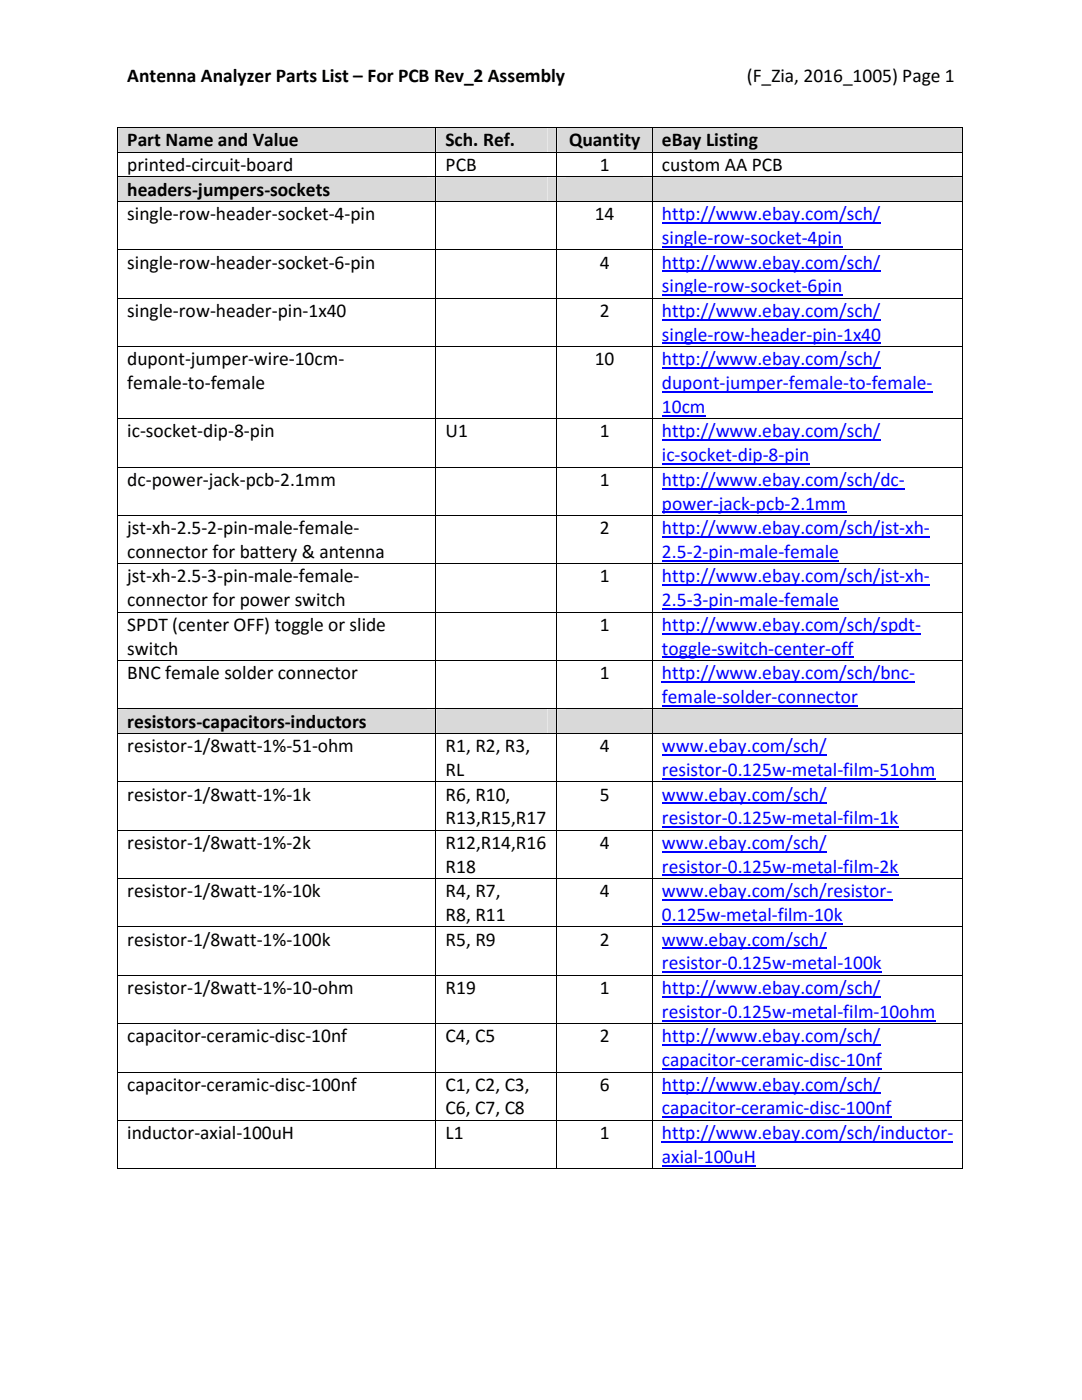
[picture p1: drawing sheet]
<svg xmlns="http://www.w3.org/2000/svg" width="216mm" height="279mm" viewBox="0 0 216 279" stroke-linecap="round" stroke-linejoin="round" font-family="sans-serif">
<defs><g id="words">
<g font-size="3.9">
<text x="25.4" y="16.4">Antenna Analyzer Parts List – For PCB Rev_2 Assembly</text>
<text x="149" y="16.4">(F_Zia, 2016_1005) Page 1</text>
<text x="25.4" y="29.2">Part Name and Value</text>
<text x="88.9" y="29.2">Sch. Ref.</text>
<text x="113.5" y="29.2">Quantity</text>
<text x="132.1" y="29.2">eBay Listing</text>
<text x="25.4" y="34.1">printed-circuit-board</text>
<text x="88.9" y="34.1">PCB</text>
<text x="119.7" y="34.1">1</text>
<text x="132.1" y="34.1">custom AA PCB</text>
<text x="25.4" y="39">headers-jumpers-sockets</text>
<text x="25.4" y="43.9">single-row-header-socket-4-pin</text>
<text x="118.7" y="43.9">14</text>
<text x="25.4" y="53.6">single-row-header-socket-6-pin</text>
<text x="119.7" y="53.6">4</text>
<text x="25.4" y="63.2">single-row-header-pin-1x40</text>
<text x="119.7" y="63.2">2</text>
<text x="25.4" y="72.9">dupont-jumper-wire-10cm-</text>
<text x="25.4" y="77.6">female-to-female</text>
<text x="118.7" y="72.9">10</text>
<text x="25.4" y="87.3">ic-socket-dip-8-pin</text>
<text x="88.9" y="87.3">U1</text>
<text x="119.7" y="87.3">1</text>
<text x="25.4" y="96.9">dc-power-jack-pcb-2.1mm</text>
<text x="119.7" y="96.9">1</text>
<text x="25.4" y="106.6">jst-xh-2.5-2-pin-male-female-</text>
<text x="119.7" y="106.6">2</text>
<text x="25.4" y="111.3">connector for battery &amp; antenna</text>
<text x="25.4" y="116.2">jst-xh-2.5-3-pin-male-female-</text>
<text x="119.7" y="116.2">1</text>
<text x="25.4" y="121">connector for power switch</text>
<text x="25.4" y="125.9">SPDT (center OFF) toggle or slide</text>
<text x="119.7" y="125.9">1</text>
<text x="25.4" y="130.6">switch</text>
<text x="25.4" y="135.6">BNC female solder connector</text>
<text x="119.7" y="135.6">1</text>
<text x="25.4" y="145.2">resistors-capacitors-inductors</text>
<text x="25.4" y="150.1">resistor-1/8watt-1%-51-ohm</text>
<text x="88.9" y="150.1">R1, R2, R3,</text>
<text x="88.9" y="154.9">RL</text>
<text x="119.7" y="150.1">4</text>
<text x="25.4" y="159.8">resistor-1/8watt-1%-1k</text>
<text x="88.9" y="159.8">R6, R10,</text>
<text x="119.7" y="159.8">5</text>
<text x="88.9" y="164.5">R13,R15,R17</text>
<text x="25.4" y="169.4">resistor-1/8watt-1%-2k</text>
<text x="88.9" y="169.4">R12,R14,R16</text>
<text x="119.7" y="169.4">4</text>
<text x="25.4" y="179.1">resistor-1/8watt-1%-10k</text>
<text x="88.9" y="174.2">R18</text>
<text x="88.9" y="179.1">R4, R7,</text>
<text x="119.7" y="179.1">4</text>
<text x="88.9" y="183.8">R8, R11</text>
<text x="25.4" y="188.7">resistor-1/8watt-1%-100k</text>
<text x="88.9" y="188.7">R5, R9</text>
<text x="119.7" y="188.7">2</text>
<text x="25.4" y="198.4">resistor-1/8watt-1%-10-ohm</text>
<text x="88.9" y="198.4">R19</text>
<text x="119.7" y="198.4">1</text>
<text x="25.4" y="208">capacitor-ceramic-disc-10nf</text>
<text x="88.9" y="208">C4, C5</text>
<text x="119.7" y="208">2</text>
<text x="25.4" y="217.7">capacitor-ceramic-disc-100nf</text>
<text x="88.9" y="217.7">C1, C2, C3,</text>
<text x="119.7" y="217.7">6</text>
<text x="25.4" y="227.3">inductor-axial-100uH</text>
<text x="88.9" y="222.4">C6, C7, C8</text>
<text x="88.9" y="227.3">L1</text>
<text x="119.7" y="227.3">1</text>
</g>
<g font-size="3.9" fill="#00f">
<text x="132.1" y="43.9">http://www.ebay.com/sch/</text>
<text x="132.1" y="48.7">single-row-socket-4pin</text>
<text x="132.1" y="53.6">http://www.ebay.com/sch/</text>
<text x="132.1" y="58.3">single-row-socket-6pin</text>
<text x="132.1" y="63.2">http://www.ebay.com/sch/</text>
<text x="132.1" y="68">single-row-header-pin-1x40</text>
<text x="132.1" y="72.9">http://www.ebay.com/sch/</text>
<text x="132.1" y="77.6">dupont-jumper-female-to-female-</text>
<text x="132.1" y="82.4">10cm</text>
<text x="132.1" y="87.3">http://www.ebay.com/sch/</text>
<text x="132.1" y="92">ic-socket-dip-8-pin</text>
<text x="132.1" y="96.9">http://www.ebay.com/sch/dc-</text>
<text x="132.1" y="101.7">power-jack-pcb-2.1mm</text>
<text x="132.1" y="106.6">http://www.ebay.com/sch/jst-xh-</text>
<text x="132.1" y="111.3">2.5-2-pin-male-female</text>
<text x="132.1" y="116.2">http://www.ebay.com/sch/jst-xh-</text>
<text x="132.1" y="121">2.5-3-pin-male-female</text>
<text x="132.1" y="125.9">http://www.ebay.com/sch/spdt-</text>
<text x="132.1" y="130.6">toggle-switch-center-off</text>
<text x="132.1" y="135.6">http://www.ebay.com/sch/bnc-</text>
<text x="132.1" y="140.3">female-solder-connector</text>
<text x="132.1" y="150.1">www.ebay.com/sch/</text>
<text x="132.1" y="154.9">resistor-0.125w-metal-film-51ohm</text>
<text x="132.1" y="159.8">www.ebay.com/sch/</text>
<text x="132.1" y="164.5">resistor-0.125w-metal-film-1k</text>
<text x="132.1" y="169.4">www.ebay.com/sch/</text>
<text x="132.1" y="174.2">resistor-0.125w-metal-film-2k</text>
<text x="132.1" y="179.1">www.ebay.com/sch/resistor-</text>
<text x="132.1" y="183.8">0.125w-metal-film-10k</text>
<text x="132.1" y="188.7">www.ebay.com/sch/</text>
<text x="132.1" y="193.5">resistor-0.125w-metal-100k</text>
<text x="132.1" y="198.4">http://www.ebay.com/sch/</text>
<text x="132.1" y="203.1">resistor-0.125w-metal-film-10ohm</text>
<text x="132.1" y="208">http://www.ebay.com/sch/</text>
<text x="132.1" y="212.8">capacitor-ceramic-disc-10nf</text>
<text x="132.1" y="217.7">http://www.ebay.com/sch/</text>
<text x="132.1" y="222.4">capacitor-ceramic-disc-100nf</text>
<text x="132.1" y="227.3">http://www.ebay.com/sch/inductor-</text>
<text x="132.1" y="232.1">axial-100uH</text>
</g>
</g></defs>
<g fill="#d9d9d9">
<path d="M23.6 25.6h63.3v4.7h-63.3z"/>
<path d="M25.4 25.6h59.7v4.7h-59.7z"/>
<path d="M87.1 25.6h23.9v4.7h-23.9z"/>
<path d="M88.9 25.6h20.3v4.7h-20.3z"/>
<path d="M111.2 25.6h18.9v4.7h-18.9z"/>
<path d="M113 25.6h15.3v4.7h-15.3z"/>
<path d="M130.3 25.6h61.7v4.7h-61.7z"/>
<path d="M132.1 25.6h58.1v4.7h-58.1z"/>
</g>
<path d="M23.4 25.4h.2v.2h-.2zM23.4 30.3h.2v.2h-.2zM86.9 25.4h.2v.2h-.2zM86.9 30.3h.2v.2h-.2zM111 25.4h.2v.2h-.2zM111 30.3h.2v.2h-.2zM130.1 25.4h.2v.2h-.2zM130.1 30.3h.2v.2h-.2zM192 25.4h.2v.2h-.2zM192 30.3h.2v.2h-.2z" fill="#000"/>
<g fill="none" stroke="#000" stroke-width=".2">
<path d="M23.5 25.6v4.7M23.5 30.5v4.7M23.6 25.5h63.3M23.6 30.4h63.3M87 25.6v4.7M87 30.5v4.7M87.1 25.5h23.9M87.1 30.4h23.9M111.1 25.6v4.7M111.1 30.5v4.7M111.2 25.5h18.9M111.2 30.4h18.9"/>
<path d="M130.2 25.6v4.7M130.2 30.5v4.7M130.3 25.5h61.7M130.3 30.4h61.7M192.1 25.6v4.7M192.1 30.5v4.7"/>
</g>
<g fill="#d9d9d9">
<path d="M23.6 35.4h63.3v4.7h-63.3z"/>
<path d="M25.4 35.4h59.7v4.7h-59.7z"/>
<path d="M87.1 35.4h23.9v4.7h-23.9z"/>
<path d="M88.9 35.4h20.3v4.7h-20.3z"/>
<path d="M111.2 35.4h18.9v4.7h-18.9z"/>
<path d="M113 35.4h15.3v4.7h-15.3z"/>
<path d="M130.3 35.4h61.7v4.7h-61.7z"/>
<path d="M132.1 35.4h58.1v4.7h-58.1z"/>
</g>
<g fill="#000">
<path d="M23.4 35.2h.2v.2h-.2zM86.9 35.2h.2v.2h-.2zM111 35.2h.2v.2h-.2zM130.1 35.2h.2v.2h-.2zM192 35.2h.2v.2h-.2zM23.4 40.1h.2v.2h-.2zM23.4 49.8h.2v.2h-.2zM23.4 59.4h.2v.2h-.2zM86.9 40.1h.2v.2h-.2zM86.9 49.8h.2v.2h-.2zM86.9 59.4h.2v.2h-.2zM111 40.1h.2v.2h-.2z"/>
<path d="M111 49.8h.2v.2h-.2zM111 59.4h.2v.2h-.2zM130.1 40.1h.2v.2h-.2zM130.1 49.8h.2v.2h-.2zM130.1 59.4h.2v.2h-.2zM192 40.1h.2v.2h-.2zM192 49.8h.2v.2h-.2zM192 59.4h.2v.2h-.2zM23.4 69.1h.2v.2h-.2zM86.9 69.1h.2v.2h-.2zM111 69.1h.2v.2h-.2zM130.1 69.1h.2v.2h-.2z"/>
<path d="M192 69.1h.2v.2h-.2zM23.4 83.5h.2v.2h-.2zM23.4 93.1h.2v.2h-.2zM86.9 83.5h.2v.2h-.2zM86.9 93.1h.2v.2h-.2zM111 83.5h.2v.2h-.2zM111 93.1h.2v.2h-.2zM130.1 83.5h.2v.2h-.2zM130.1 93.1h.2v.2h-.2zM192 83.5h.2v.2h-.2zM192 93.1h.2v.2h-.2zM23.4 102.8h.2v.2h-.2z"/>
<path d="M23.4 112.4h.2v.2h-.2zM86.9 102.8h.2v.2h-.2zM86.9 112.4h.2v.2h-.2zM111 102.8h.2v.2h-.2zM111 112.4h.2v.2h-.2zM130.1 102.8h.2v.2h-.2zM130.1 112.4h.2v.2h-.2zM192 102.8h.2v.2h-.2zM192 112.4h.2v.2h-.2zM23.4 122.1h.2v.2h-.2zM23.4 131.7h.2v.2h-.2zM86.9 122.1h.2v.2h-.2z"/>
<path d="M86.9 131.7h.2v.2h-.2zM111 122.1h.2v.2h-.2zM111 131.7h.2v.2h-.2zM130.1 122.1h.2v.2h-.2zM130.1 131.7h.2v.2h-.2zM192 122.1h.2v.2h-.2zM192 131.7h.2v.2h-.2z"/>
</g>
<g fill="none" stroke="#000" stroke-width=".2">
<path d="M23.5 35.4v4.7M23.6 35.3h63.3M87 35.4v4.7M87.1 35.3h23.9M111.1 35.4v4.7M111.2 35.3h18.9M130.2 35.4v4.7M130.3 35.3h61.7M192.1 35.4v4.7M23.5 40.3v9.5M23.5 50v9.4M23.5 59.6v9.5"/>
<path d="M23.6 40.2h63.3M23.6 49.9h63.3M23.6 59.5h63.3M87 40.3v9.5M87 50v9.4M87 59.6v9.5M87.1 40.2h23.9M87.1 49.9h23.9M87.1 59.5h23.9M111.1 40.3v9.5M111.1 50v9.4M111.1 59.6v9.5"/>
<path d="M111.2 40.2h18.9M111.2 49.9h18.9M111.2 59.5h18.9M130.2 40.3v9.5M130.2 50v9.4M130.2 59.6v9.5M130.3 40.2h61.7M130.3 49.9h61.7M130.3 59.5h61.7M192.1 40.3v9.5M192.1 50v9.4M192.1 59.6v9.5"/>
<path d="M23.5 69.3v14.2M23.6 69.2h63.3M87 69.3v14.2M87.1 69.2h23.9M111.1 69.3v14.2M111.2 69.2h18.9M130.2 69.3v14.2M130.3 69.2h61.7M192.1 69.3v14.2M23.5 83.7v9.4M23.5 93.3v9.5M23.6 83.6h63.3"/>
<path d="M23.6 93.2h63.3M87 83.7v9.4M87 93.3v9.5M87.1 83.6h23.9M87.1 93.2h23.9M111.1 83.7v9.4M111.1 93.3v9.5M111.2 83.6h18.9M111.2 93.2h18.9M130.2 83.7v9.4M130.2 93.3v9.5M130.3 83.6h61.7"/>
<path d="M130.3 93.2h61.7M192.1 83.7v9.4M192.1 93.3v9.5M23.5 103v9.4M23.5 112.6v9.5M23.6 102.9h63.3M23.6 112.5h63.3M87 103v9.4M87 112.6v9.5M87.1 102.9h23.9M87.1 112.5h23.9M111.1 103v9.4"/>
<path d="M111.1 112.6v9.5M111.2 102.9h18.9M111.2 112.5h18.9M130.2 103v9.4M130.2 112.6v9.5M130.3 102.9h61.7M130.3 112.5h61.7M192.1 103v9.4M192.1 112.6v9.5M23.5 122.3v9.4M23.5 131.9v9.5M23.6 122.2h63.3"/>
<path d="M23.6 131.8h63.3M87 122.3v9.4M87 131.9v9.5M87.1 122.2h23.9M87.1 131.8h23.9M111.1 122.3v9.4M111.1 131.9v9.5M111.2 122.2h18.9M111.2 131.8h18.9M130.2 122.3v9.4M130.2 131.9v9.5M130.3 122.2h61.7"/>
<path d="M130.3 131.8h61.7M192.1 122.3v9.4M192.1 131.9v9.5"/>
</g>
<g fill="none" stroke="#00f" stroke-width=".25">
<path d="M132.1 44.5h43.5M132.1 49.2h36M132.1 54.1h43.5M132.1 58.9h36M132.1 63.8h43.5M132.1 68.5h43.7M132.1 73.4h43.5M132.1 78.2h53.9M132.1 82.9h8.7M132.1 87.8h43.5M132.1 92.6h29.4M132.1 97.5h48.4"/>
<path d="M132.1 102.2h36.7M132.1 107.1h53.4M132.1 111.9h35.2M132.1 116.8h53.4M132.1 121.5h35.2M132.1 126.4h51.6M132.1 131.2h38.1M132.1 136.1h50.5M132.1 140.8h39.1"/>
</g>
<g fill="#d9d9d9">
<path d="M23.6 141.6h63.3v4.7h-63.3z"/>
<path d="M25.4 141.6h59.7v4.7h-59.7z"/>
<path d="M87.1 141.6h23.9v4.7h-23.9z"/>
<path d="M88.9 141.6h20.3v4.7h-20.3z"/>
<path d="M111.2 141.6h18.9v4.7h-18.9z"/>
<path d="M113 141.6h15.3v4.7h-15.3z"/>
<path d="M130.3 141.6h61.7v4.7h-61.7z"/>
<path d="M132.1 141.6h58.1v4.7h-58.1z"/>
</g>
<g fill="#000">
<path d="M23.4 141.4h.2v.2h-.2zM23.4 146.3h.2v.2h-.2zM23.4 156h.2v.1h-.2zM86.9 141.4h.2v.2h-.2zM86.9 146.3h.2v.2h-.2zM86.9 156h.2v.1h-.2zM111 141.4h.2v.2h-.2zM111 146.3h.2v.2h-.2zM111 156h.2v.1h-.2zM130.1 141.4h.2v.2h-.2zM130.1 146.3h.2v.2h-.2zM130.1 156h.2v.1h-.2z"/>
<path d="M192 141.4h.2v.2h-.2zM192 146.3h.2v.2h-.2zM192 156h.2v.1h-.2zM23.4 165.6h.2v.2h-.2zM23.4 175.3h.2v.1h-.2zM86.9 165.6h.2v.2h-.2zM86.9 175.3h.2v.1h-.2zM111 165.6h.2v.2h-.2zM111 175.3h.2v.1h-.2zM130.1 165.6h.2v.2h-.2zM130.1 175.3h.2v.1h-.2zM192 165.6h.2v.2h-.2z"/>
<path d="M192 175.3h.2v.1h-.2zM23.4 184.9h.2v.2h-.2zM23.4 194.6h.2v.1h-.2zM86.9 184.9h.2v.2h-.2zM86.9 194.6h.2v.1h-.2zM111 184.9h.2v.2h-.2zM111 194.6h.2v.1h-.2zM130.1 184.9h.2v.2h-.2zM130.1 194.6h.2v.1h-.2zM192 184.9h.2v.2h-.2zM192 194.6h.2v.1h-.2zM23.4 204.2h.2v.2h-.2z"/>
<path d="M23.4 213.9h.2v.1h-.2zM86.9 204.2h.2v.2h-.2zM86.9 213.9h.2v.1h-.2zM111 204.2h.2v.2h-.2zM111 213.9h.2v.1h-.2zM130.1 204.2h.2v.2h-.2zM130.1 213.9h.2v.1h-.2zM192 204.2h.2v.2h-.2zM192 213.9h.2v.1h-.2zM23.4 223.5h.2v.1h-.2zM23.4 233.2h.2v.1h-.2zM86.9 223.5h.2v.1h-.2z"/>
<path d="M86.9 233.2h.2v.1h-.2zM111 223.5h.2v.1h-.2zM111 233.2h.2v.1h-.2zM130.1 223.5h.2v.1h-.2zM130.1 233.2h.2v.1h-.2zM192 223.5h.2v.1h-.2zM192 233.2h.2v.1h-.2z"/>
</g>
<g fill="none" stroke="#000" stroke-width=".2">
<path d="M23.5 141.6v4.7M23.5 146.5v9.5M23.5 156.1v9.5M23.6 141.5h63.3M23.6 146.4h63.3M23.6 156h63.3M87 141.6v4.7M87 146.5v9.5M87 156.1v9.5M87.1 141.5h23.9M87.1 146.4h23.9M87.1 156h23.9"/>
<path d="M111.1 141.6v4.7M111.1 146.5v9.5M111.1 156.1v9.5M111.2 141.5h18.9M111.2 146.4h18.9M111.2 156h18.9M130.2 141.6v4.7M130.2 146.5v9.5M130.2 156.1v9.5M130.3 141.5h61.7M130.3 146.4h61.7M130.3 156h61.7"/>
<path d="M192.1 141.6v4.7M192.1 146.5v9.5M192.1 156.1v9.5M23.5 165.8v9.5M23.5 175.4v9.5M23.6 165.7h63.3M23.6 175.3h63.3M87 165.8v9.5M87 175.4v9.5M87.1 165.7h23.9M87.1 175.3h23.9M111.1 165.8v9.5"/>
<path d="M111.1 175.4v9.5M111.2 165.7h18.9M111.2 175.3h18.9M130.2 165.8v9.5M130.2 175.4v9.5M130.3 165.7h61.7M130.3 175.3h61.7M192.1 165.8v9.5M192.1 175.4v9.5M23.5 185.1v9.5M23.5 194.7v9.5M23.6 185h63.3"/>
<path d="M23.6 194.6h63.3M87 185.1v9.5M87 194.7v9.5M87.1 185h23.9M87.1 194.6h23.9M111.1 185.1v9.5M111.1 194.7v9.5M111.2 185h18.9M111.2 194.6h18.9M130.2 185.1v9.5M130.2 194.7v9.5M130.3 185h61.7"/>
<path d="M130.3 194.6h61.7M192.1 185.1v9.5M192.1 194.7v9.5M23.5 204.4v9.5M23.5 214v9.5M23.6 204.3h63.3M23.6 214h63.3M87 204.4v9.5M87 214v9.5M87.1 204.3h23.9M87.1 214h23.9M111.1 204.4v9.5"/>
<path d="M111.1 214v9.5M111.2 204.3h18.9M111.2 214h18.9M130.2 204.4v9.5M130.2 214v9.5M130.3 204.3h61.7M130.3 214h61.7M192.1 204.4v9.5M192.1 214v9.5M23.5 223.6v9.6M23.6 223.6h63.3M23.6 233.3h63.3"/>
<path d="M87 223.6v9.6M87.1 223.6h23.9M87.1 233.3h23.9M111.1 223.6v9.6M111.2 223.6h18.9M111.2 233.3h18.9M130.2 223.6v9.6M130.3 223.6h61.7M130.3 233.3h61.7M192.1 223.6v9.6"/>
</g>
<g fill="none" stroke="#00f" stroke-width=".25">
<path d="M132.1 150.7h32.8M132.1 155.4h54.5M132.1 160.3h32.8M132.1 165.1h47.1M132.1 170h32.8M132.1 174.7h47.1M132.1 179.6h45.9M132.1 184.4h36M132.1 189.3h32.8M132.1 194h43.8M132.1 198.9h43.5M132.1 203.7h54.5"/>
<path d="M132.1 208.6h43.5M132.1 213.3h43.8M132.1 218.2h43.5M132.1 223h45.8M132.1 227.9h58.1M132.1 232.6h18.7"/>
</g>
<use href="#words"/>
</svg>
